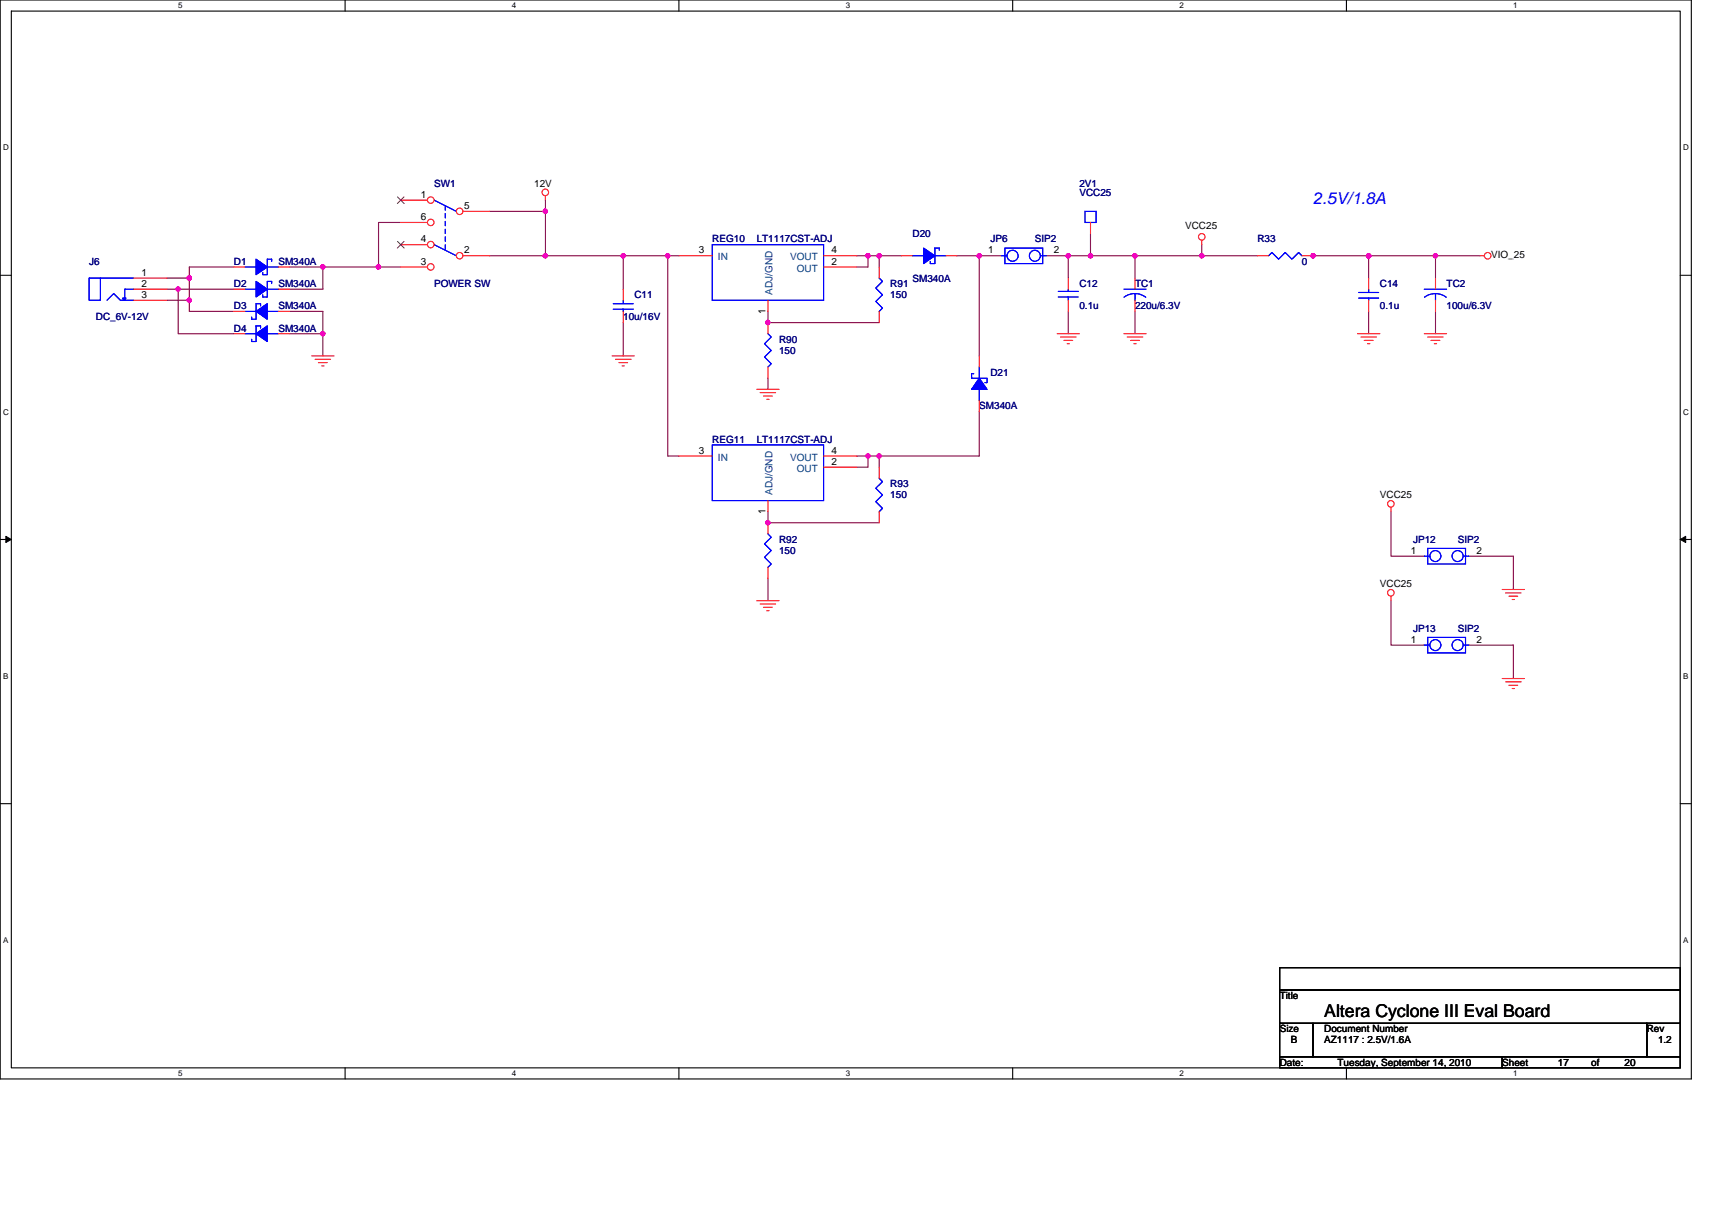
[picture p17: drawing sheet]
<svg xmlns="http://www.w3.org/2000/svg" width="297mm" height="210mm" viewBox="0 0 297 210" stroke-linecap="round" stroke-linejoin="round" font-family="sans-serif">
<defs><g id="words">
<text font-size="3.1" x="229.8" y="176.5">Altera Cyclone III Eval Board</text>
<text font-size="2.9" fill="#00f" x="227.8" y="35.4">2.5V/1.8A</text>
<g font-size="1.7">
<text x="73" y="34.3">1</text>
<text x="92.7" y="32.4">12V</text>
<text x="73" y="38.2">6</text>
<text x="80.5" y="36.3">5</text>
<text x="205.6" y="39.8">VCC25</text>
<text x="24.5" y="47.9">1</text>
<text x="73" y="42.1">4</text>
<text x="73" y="45.9">3</text>
<text x="80.5" y="44">2</text>
<text x="121.3" y="44">3</text>
<text x="144.2" y="44">4</text>
<text x="144.2" y="45.9">2</text>
<text x="171.4" y="44">1</text>
<text x="182.9" y="44">2</text>
<text x="258.7" y="44.8">VIO_25</text>
<text x="24.5" y="49.8">2</text>
<text x="24.5" y="51.7">3</text>
<text x="132.8" y="54.4" transform="rotate(-90 132.8 54.4)">1</text>
<text x="121.3" y="78.7">3</text>
<text x="144.2" y="78.7">4</text>
<text x="144.2" y="80.7">2</text>
<text x="132.8" y="89.2" transform="rotate(-90 132.8 89.2)">1</text>
<text x="239.4" y="86.5">VCC25</text>
<text x="239.4" y="101.9">VCC25</text>
<text x="244.8" y="96.1">1</text>
<text x="256.2" y="96.1">2</text>
<text x="244.8" y="111.5">1</text>
<text x="256.2" y="111.5">2</text>
<text x="222" y="173.4">Title</text>
<text x="222" y="179.1">Size</text>
<text x="229.8" y="179.1">Document Number</text>
<text x="285.7" y="179.1">Rev</text>
<text x="222" y="184.9">Date:</text>
<text x="224" y="181.1">B</text>
<text x="229.8" y="181.1">AZ1117 : 2.5V/1.6A</text>
<text x="232.1" y="184.9">Tuesday, September 14, 2010</text>
<text x="260.6" y="184.9">Sheet</text>
<text x="270.3" y="184.9">17</text>
<text x="276.1" y="184.9">of</text>
<text x="281.9" y="184.9">20</text>
<text x="287.7" y="181.1">1.2</text>
</g>
<g font-size="1.7" fill="#000080">
<text x="75.3" y="32.4">SW1</text>
<text x="187.3" y="32.4">2V1</text>
<text x="187.3" y="34">VCC25</text>
<text x="158.3" y="41.1">D20</text>
<text x="15.5" y="45.9">J6</text>
<text x="40.6" y="45.9">D1</text>
<text x="48.3" y="45.9">SM340A</text>
<text x="123.6" y="42.1">REG10</text>
<text x="131.3" y="42.1">LT1117CST-ADJ</text>
<text x="171.8" y="42.1">JP6</text>
<text x="179.6" y="42.1">SIP2</text>
<text x="218.2" y="42.1">R33</text>
<text x="225.9" y="45.9">0</text>
<text x="40.6" y="53.7">D3</text>
<text x="40.6" y="49.8">D2</text>
<text x="48.3" y="53.7">SM340A</text>
<text x="48.3" y="49.8">SM340A</text>
<text x="75.3" y="49.8">POWER SW</text>
<text x="110.1" y="51.7">C11</text>
<text x="154.5" y="49.8">R91</text>
<text x="154.5" y="51.7">150</text>
<text x="158.3" y="49">SM340A</text>
<text x="187.3" y="49.8">C12</text>
<text x="187.3" y="53.7">0.1u</text>
<text x="196.9" y="49.8">TC1</text>
<text x="196.9" y="53.7">220u/6.3V</text>
<text x="239.4" y="49.8">C14</text>
<text x="239.4" y="53.7">0.1u</text>
<text x="251" y="49.8">TC2</text>
<text x="251" y="53.7">100u/6.3V</text>
<text x="16.6" y="55.6">DC_6V-12V</text>
<text x="40.6" y="57.5">D4</text>
<text x="48.3" y="57.5">SM340A</text>
<text x="108.1" y="55.6">10u/16V</text>
<text x="135.2" y="59.5">R90</text>
<text x="135.2" y="61.4">150</text>
<text x="171.8" y="65.2">D21</text>
<text x="169.9" y="71">SM340A</text>
<text x="123.6" y="76.8">REG11</text>
<text x="131.3" y="76.8">LT1117CST-ADJ</text>
<text x="154.5" y="84.5">R93</text>
<text x="154.5" y="86.5">150</text>
<text x="135.2" y="94.2">R92</text>
<text x="245.2" y="94.2">JP12</text>
<text x="252.9" y="94.2">SIP2</text>
<text x="135.2" y="96.1">150</text>
<text x="245.2" y="109.6">JP13</text>
<text x="252.9" y="109.6">SIP2</text>
</g>
<g font-size="1.7" fill="#004080">
<text x="124.6" y="45.2">IN</text>
<text x="137.1" y="45.2">VOUT</text>
<text x="138.3" y="47.1">OUT</text>
<text x="134" y="51.1" transform="rotate(-90 134 51.1)">ADJ/GND</text>
<text x="124.6" y="79.9">IN</text>
<text x="137.1" y="79.9">VOUT</text>
<text x="138.3" y="81.9">OUT</text>
<text x="134" y="85.9" transform="rotate(-90 134 85.9)">ADJ/GND</text>
</g>
<g font-size="1.4">
<text x="30.9" y="1.5">5</text>
<text x="88.8" y="1.5">4</text>
<text x="146.7" y="1.5">3</text>
<text x="204.7" y="1.5">2</text>
<text x="262.6" y="1.5">1</text>
<text x=".5" y="26.1">D</text>
<text x="292" y="26.1">D</text>
<text x=".5" y="71.9">C</text>
<text x="292" y="71.9">C</text>
<text x=".5" y="117.8">B</text>
<text x="292" y="117.8">B</text>
<text x=".5" y="163.6">A</text>
<text x="292" y="163.6">A</text>
<text x="30.9" y="186.8">5</text>
<text x="88.8" y="186.8">4</text>
<text x="146.7" y="186.8">3</text>
<text x="204.7" y="186.8">2</text>
<text x="262.6" y="186.8">1</text>
</g>
</g></defs>
<path d="M0 0h293.5v187.2h-293.5zM2 1.9h289.5v183.4h-289.5z" fill="none" stroke="#000" stroke-width=".19"/>
<g fill="#fff">
<path d="M30.9 .2h.8v1.6h-.8z"/>
<path d="M30.9 185.5h.8v1.6h-.8z"/>
</g>
<path d="M59.9 0v1.9M59.9 185.3v1.9" fill="none" stroke="#000" stroke-width=".19"/>
<g fill="#fff">
<path d="M88.8 .2h.8v1.6h-.8z"/>
<path d="M88.8 185.5h.8v1.6h-.8z"/>
</g>
<path d="M117.8 0v1.9M117.8 185.3v1.9" fill="none" stroke="#000" stroke-width=".19"/>
<g fill="#fff">
<path d="M146.7 .2h.8v1.6h-.8z"/>
<path d="M146.7 185.5h.8v1.6h-.8z"/>
</g>
<path d="M175.7 0v1.9M175.7 185.3v1.9" fill="none" stroke="#000" stroke-width=".19"/>
<g fill="#fff">
<path d="M204.7 .2h.7v1.6h-.7z"/>
<path d="M204.7 185.5h.7v1.6h-.7z"/>
</g>
<path d="M233.6 0v1.9M233.6 185.3v1.9" fill="none" stroke="#000" stroke-width=".19"/>
<g fill="#fff">
<path d="M262.6 .2h.7v1.6h-.7z"/>
<path d="M262.6 185.5h.7v1.6h-.7z"/>
<path d="M.5 24.8h1v1.6h-1z"/>
<path d="M292 24.8h1v1.6h-1z"/>
<path d="M.5 70.7h1v1.5h-1z"/>
<path d="M292 70.7h1v1.5h-1z"/>
</g>
<path d="M0 47.8h2M291.5 47.8h2" fill="none" stroke="#000" stroke-width=".19"/>
<g fill="#fff">
<path d="M.5 116.5h.9v1.6h-.9z"/>
<path d="M292 116.5h.9v1.6h-.9z"/>
</g>
<path d="M0 93.6h2M291.5 93.6h2" fill="none" stroke="#000" stroke-width=".19"/>
<path d="M1 93.1l1 .5-1 .5zM291.5 93.6l1-.5v1z" fill="#000" stroke="#000" stroke-width=".17"/>
<g fill="#fff">
<path d="M.5 162.4h.9v1.5h-.9z"/>
<path d="M292 162.4h.9v1.5h-.9z"/>
</g>
<path d="M0 139.5h2M291.5 139.5h2M222 167.9h69.5v3.9h-69.5zM222 171.8h69.5v5.8h-69.5zM222 177.6h5.8v5.8h-5.8zM227.8 177.6h57.9v5.8h-57.9zM285.7 177.6h5.8v5.8h-5.8zM222 183.4h38.6v1.9h-38.6zM260.6 183.4h30.9v1.9h-30.9z" fill="none" stroke="#000" stroke-width=".19"/>
<g fill="none" stroke="#800040" stroke-width=".19">
<path d="M69.5 38.6h-3.8v7.7M85 36.7h9.6M94.6 36.7v7.7M94.6 34.7v2M29 52.1h3.8M29 48.3h3.8M29 50.2h1.9M30.9 50.2h9.7M30.9 50.2v7.7h9.7M32.8 52.1v1.9h7.8M32.8 48.3v3.8M40.6 46.3h-7.8v2"/>
<path d="M50.2 46.3h5.8M50.2 54h5.8v3.9M50.2 57.9h5.8M56 46.3v3.9h-5.8M56 46.3h9.7M56 57.9v3.9M65.7 46.3h3.8M85 44.4h9.6M94.6 44.4h13.5M108.1 44.4h7.8M108.1 56v5.8M108.1 44.4v5.8"/>
<path d="M115.9 44.4h1.9M115.9 44.4v34.7h1.9M133.2 54v2h19.3M148.7 44.4h1.9M150.6 44.4v1.9h-1.9M150.6 44.4h1.9v1.9M152.5 44.4h3.9M166 44.4h3.9M169.9 44.4h3.9M169.9 44.4v17.4M181.5 44.4h3.9M185.4 44.4h3.8"/>
<path d="M185.4 54v3.9M185.4 44.4v3.9M189.2 40.5v3.9M189.2 44.4h7.7M196.9 44.4v3.9M196.9 54v3.9M196.9 44.4h11.6M208.5 42.5v1.9h9.7M227.8 44.4h9.7M237.5 44.4h11.6M237.5 54v3.9M237.5 44.4v3.9"/>
<path d="M249.1 54v3.9M249.1 44.4v3.9M249.1 44.4h7.7M133.2 65.6v2M148.7 79.1h1.9M150.6 79.1h1.9v2M150.6 79.1v2h-1.9M169.9 71.4v7.7h-17.4M133.2 88.8v1.9h19.3M241.3 88.8v7.7h5.8M254.8 96.5h7.8v5.8M133.2 100.4v3.8"/>
<path d="M241.3 104.2v7.8h5.8M254.8 112h7.8v5.8"/>
</g>
<g fill="#f0f" stroke="#f0f" stroke-width=".19">
<circle cx="30.9" cy="50.2" r=".38"/>
<circle cx="32.8" cy="48.2" r=".38"/>
<circle cx="32.8" cy="52.1" r=".38"/>
<circle cx="65.7" cy="46.3" r=".38"/>
<circle cx="56" cy="46.3" r=".38"/>
<circle cx="94.6" cy="44.4" r=".38"/>
<circle cx="94.6" cy="36.7" r=".38"/>
<circle cx="56" cy="57.9" r=".38"/>
<circle cx="189.2" cy="44.4" r=".38"/>
<circle cx="150.6" cy="44.4" r=".38"/>
<circle cx="185.3" cy="44.4" r=".38"/>
<circle cx="196.9" cy="44.4" r=".38"/>
<circle cx="108.1" cy="44.4" r=".38"/>
<circle cx="133.2" cy="56" r=".38"/>
<circle cx="150.6" cy="79.1" r=".38"/>
<circle cx="152.5" cy="79.1" r=".38"/>
<circle cx="133.2" cy="90.7" r=".38"/>
<circle cx="115.8" cy="44.4" r=".38"/>
<circle cx="169.9" cy="44.4" r=".38"/>
<circle cx="152.5" cy="44.4" r=".38"/>
<circle cx="227.8" cy="44.4" r=".38"/>
<circle cx="237.5" cy="44.4" r=".38"/>
<circle cx="208.5" cy="44.4" r=".38"/>
<circle cx="249" cy="44.4" r=".38"/>
</g>
<g fill="none" stroke="#f00" stroke-width=".19">
<path d="M94.6 34v.7M189.2 38.6v1.9M40.6 46.3h1.9M48.3 46.3h1.9M133.2 56v1.9M183.4 57.9h3.9M184 58.5h2.7M184.6 59.1h1.5M185.2 59.6h.3M195 57.9h3.9M195.6 58.5h2.7M196.2 59.1h1.5"/>
<path d="M196.7 59.6h.4M208.5 41.7v.8M218.2 44.4h1.9M225.9 44.4h1.9M235.5 57.9h3.9M236.1 58.5h2.7M236.7 59.1h1.5M237.3 59.6h.4M247.1 57.9h3.9M247.7 58.5h2.7M248.3 59.1h1.5M248.9 59.6h.4"/>
<path d="M256.8 44.4h.8M54.1 61.8h3.9M54.7 62.4h2.7M55.2 62.9h1.6M55.8 63.5h.4M106.2 61.8h3.9M106.8 62.4h2.7M107.4 62.9h1.5M107.9 63.5h.4M131.3 67.6h3.9M131.9 68.1h2.7M132.5 68.7h1.5"/>
<path d="M133 69.3h.4M133.2 63.7v1.9M241.3 88v.8M131.3 104.2h3.9M131.9 104.8h2.7M132.5 105.4h1.5M133 106h.4M241.3 103.5v.7M260.6 102.3h3.9M260.6 117.8h3.9M261.2 102.9h2.7M261.2 118.3h2.7"/>
<path d="M261.8 103.5h1.5M261.8 118.9h1.5M262.4 104h.4M262.4 119.5h.4"/>
<circle cx="94.6" cy="33.4" r=".57"/>
<circle cx="208.5" cy="41.1" r=".57"/>
<circle cx="258.1" cy="44.4" r=".57"/>
<circle cx="241.3" cy="87.4" r=".57"/>
<circle cx="241.3" cy="102.9" r=".57"/>
</g>
<g fill="none" stroke="#00f" stroke-width=".19">
<path d="M75.3 34.7l3.9 2M77.3 35.7v.8M77.3 37.1v.7M77.3 38.4v.8M77.3 39.8v.7M188.3 36.7h1.9v1.9h-1.9zM42.5 46.3h1.9M46.4 46.3h1.9M47.1 45.4v-.4h-.7v2.7h-.8v-.4M75.3 42.5l3.9 1.9M77.3 41.1v.8M77.3 42.5v.7"/>
<path d="M133.2 57.9l.6 .6-1.2 1.1 1.2 1.2-1.2 1.2 1.2 1.1-.6 .6M220.1 44.4l.6-.6 1.1 1.2 1.2-1.2 1.2 1.2 1.1-1.2 .6 .6"/>
</g>
<g fill="#00f" stroke="#00f" stroke-width=".19">
<path d="M44.4 45l2 1.3-2 1.4z" fill-rule="evenodd"/>
<path d="M44.4 45l2 1.3-2 1.4z" fill-rule="evenodd"/>
</g>
<circle cx="79.8" cy="36.7" r=".57" fill="#fff" stroke="#f00" stroke-width=".19"/>
<path d="M80.3 36.7h4.7" fill="none" stroke="#f00" stroke-width=".19"/>
<circle cx="74.7" cy="34.7" r=".57" fill="#fff" stroke="#f00" stroke-width=".19"/>
<path d="M69.5 34.7h4.7" fill="none" stroke="#f00" stroke-width=".19"/>
<path d="M69 34.2l1.1 1.1M70.1 34.2l-1.2 1.1" fill="none" stroke="#804000" stroke-width=".17"/>
<circle cx="74.7" cy="38.6" r=".57" fill="#fff" stroke="#f00" stroke-width=".19"/>
<path d="M69.5 38.6h4.7" fill="none" stroke="#f00" stroke-width=".19"/>
<circle cx="79.8" cy="44.4" r=".57" fill="#fff" stroke="#f00" stroke-width=".19"/>
<path d="M80.3 44.4h4.7" fill="none" stroke="#f00" stroke-width=".19"/>
<circle cx="74.7" cy="42.4" r=".57" fill="#fff" stroke="#f00" stroke-width=".19"/>
<path d="M69.5 42.5h4.7" fill="none" stroke="#f00" stroke-width=".19"/>
<path d="M69 41.9l1.1 1.2M70.1 41.9l-1.2 1.2" fill="none" stroke="#804000" stroke-width=".17"/>
<circle cx="74.7" cy="46.3" r=".57" fill="#fff" stroke="#f00" stroke-width=".19"/>
<g fill="none" stroke="#f00" stroke-width=".19">
<path d="M23.2 48.3h5.8M23.2 50.2h5.8M23.2 52.1h5.8M40.6 54h1.9M40.6 57.9h1.9M40.6 50.2h1.9M48.3 54h1.9M48.3 57.9h1.9M48.3 50.2h1.9M69.5 46.3h4.7M108.1 54v2M108.1 50.2v1.9"/>
<path d="M117.8 44.4h5.8M133.2 52.1v1.9M142.9 44.4h5.8M142.9 46.3h5.8M152.5 46.3v2M152.5 54v2M156.4 44.4h1.9M164.1 44.4h1.9M173.8 44.4h.1M181.5 44.4h.1M185.4 48.3v1.9M185.4 52.1v1.9"/>
<path d="M196.9 48.3v1.9M196.9 52.1v1.9M237.5 52.1v1.9M237.5 48.3v1.9M249.1 48.3v1.9M249.1 52.1v1.9M117.8 79.1h5.8M142.9 79.1h5.8M169.9 69.5v1.9M169.9 61.8v1.9M133.2 86.9v1.9M133.2 90.7v1.9"/>
<path d="M133.2 98.4v2M142.9 81.1h5.8M152.5 81.1v1.9M152.5 88.8v1.9M247.1 96.5h.1M254.8 96.5h.1M247.1 112h.1M254.8 112h.1"/>
</g>
<g fill="none" stroke="#00f" stroke-width=".19">
<path d="M15.5 48.3h1.9v3.8h-1.9zM17.4 48.3h5.8M18.6 52.1l1.1-1.2 1.2 1.2h2.3M21.3 51.7h.5l-.1 .4zM23.2 50.2h-1.5v1.5M42.5 54h1.9M42.5 57.9h1.9M42.5 50.2h1.9M45.2 53.1v-.4h-.8v2.7h-.7v-.4M45.2 56.9v-.3h-.8v2.7h-.7v-.4M46.4 54h1.9M46.4 57.9h1.9"/>
<path d="M46.4 50.2h1.9M47.1 49.2v-.4h-.7v2.7h-.8v-.3M106.4 52.7h3.5M106.4 53.7h3.5M108.1 53.7v.3M108.1 52.1v.6M123.6 42.5h19.3v9.6h-19.3zM152.5 48.3l.6 .5-1.1 1.2 1.1 1.2-1.1 1.1 1.1 1.2-.6 .5M158.3 44.4h1.9M162.2 44.4h1.9M163 43.4v-.3h-.8v2.6h-.8v-.3M173.8 44.4h.9"/>
<path d="M174.3 43.1h6.6v2.6h-6.6zM180.5 44.4h1M183.6 51.5h3.5M183.6 50.6h3.5M185.4 50.2v.4M185.4 51.5v.6M195 50.2h3.9M195 51.6a3.1 3.1 0 0 1 3.8 0M196.9 50.9v1.2M235.7 50.8h3.5M235.7 51.7h3.5M237.5 51.7v.4"/>
<path d="M237.5 50.2v.6M247.1 50.2h3.9M247.2 51.6a3.1 3.1 0 0 1 3.7 0M249.1 50.9v1.2M123.6 77.2h19.3v9.7h-19.3zM168.9 64.9h-.3v.7h2.7v.8h-.4M169.9 67.6v1.9M169.9 63.7v1.9M133.2 92.6l.6 .6-1.2 1.2 1.2 1.1-1.2 1.2 1.2 1.2-.6 .5M152.5 83l.6 .6-1.1 1.1 1.1 1.2-1.1 1.2 1.1 1.1-.6 .6M247.1 96.5h1M247.7 95.2h6.6v2.7h-6.6z"/>
<path d="M253.9 96.5h.9M247.1 112h1M247.7 110.6h6.6v2.7h-6.6zM253.9 112h.9"/>
<circle cx="175.7" cy="44.4" r=".96"/>
<circle cx="179.6" cy="44.4" r=".95"/>
<circle cx="249" cy="96.5" r=".95"/>
<circle cx="252.9" cy="96.5" r=".96"/>
<circle cx="249" cy="111.9" r=".95"/>
<circle cx="252.9" cy="112" r=".96"/>
</g>
<g fill="#00f" stroke="#00f" stroke-width=".19">
<path d="M44.4 54l2-1.3v2.7z" fill-rule="evenodd"/>
<path d="M44.4 54l2-1.3v2.7z" fill-rule="evenodd"/>
<path d="M44.4 57.9l2-1.3v2.7z" fill-rule="evenodd"/>
<path d="M44.4 57.9l2-1.3v2.7z" fill-rule="evenodd"/>
<path d="M160.2 43.1l2 1.3-2 1.3z" fill-rule="evenodd"/>
<path d="M160.2 43.1l2 1.3-2 1.3z" fill-rule="evenodd"/>
<path d="M44.4 48.8l2 1.4-2 1.3z" fill-rule="evenodd"/>
<path d="M44.4 48.8l2 1.4-2 1.3z" fill-rule="evenodd"/>
<path d="M169.9 65.6l1.4 2h-2.7z" fill-rule="evenodd"/>
<path d="M169.9 65.6l1.4 2h-2.7z" fill-rule="evenodd"/>
</g>
<g fill="#f0f" stroke="#f0f" stroke-width=".19">
<circle cx="30.9" cy="50.2" r=".38"/>
<circle cx="32.8" cy="48.2" r=".38"/>
<circle cx="32.8" cy="52.1" r=".38"/>
<circle cx="65.7" cy="46.3" r=".38"/>
<circle cx="56" cy="46.3" r=".38"/>
<circle cx="94.6" cy="44.4" r=".38"/>
<circle cx="94.6" cy="36.7" r=".38"/>
<circle cx="56" cy="57.9" r=".38"/>
<circle cx="189.2" cy="44.4" r=".38"/>
<circle cx="150.6" cy="44.4" r=".38"/>
<circle cx="185.3" cy="44.4" r=".38"/>
<circle cx="196.9" cy="44.4" r=".38"/>
<circle cx="108.1" cy="44.4" r=".38"/>
<circle cx="133.2" cy="56" r=".38"/>
<circle cx="150.6" cy="79.1" r=".38"/>
<circle cx="152.5" cy="79.1" r=".38"/>
<circle cx="133.2" cy="90.7" r=".38"/>
<circle cx="115.8" cy="44.4" r=".38"/>
<circle cx="169.9" cy="44.4" r=".38"/>
<circle cx="152.5" cy="44.4" r=".38"/>
<circle cx="227.8" cy="44.4" r=".38"/>
<circle cx="237.5" cy="44.4" r=".38"/>
<circle cx="208.5" cy="44.4" r=".38"/>
<circle cx="249" cy="44.4" r=".38"/>
</g>
<use href="#words"/>
</svg>
